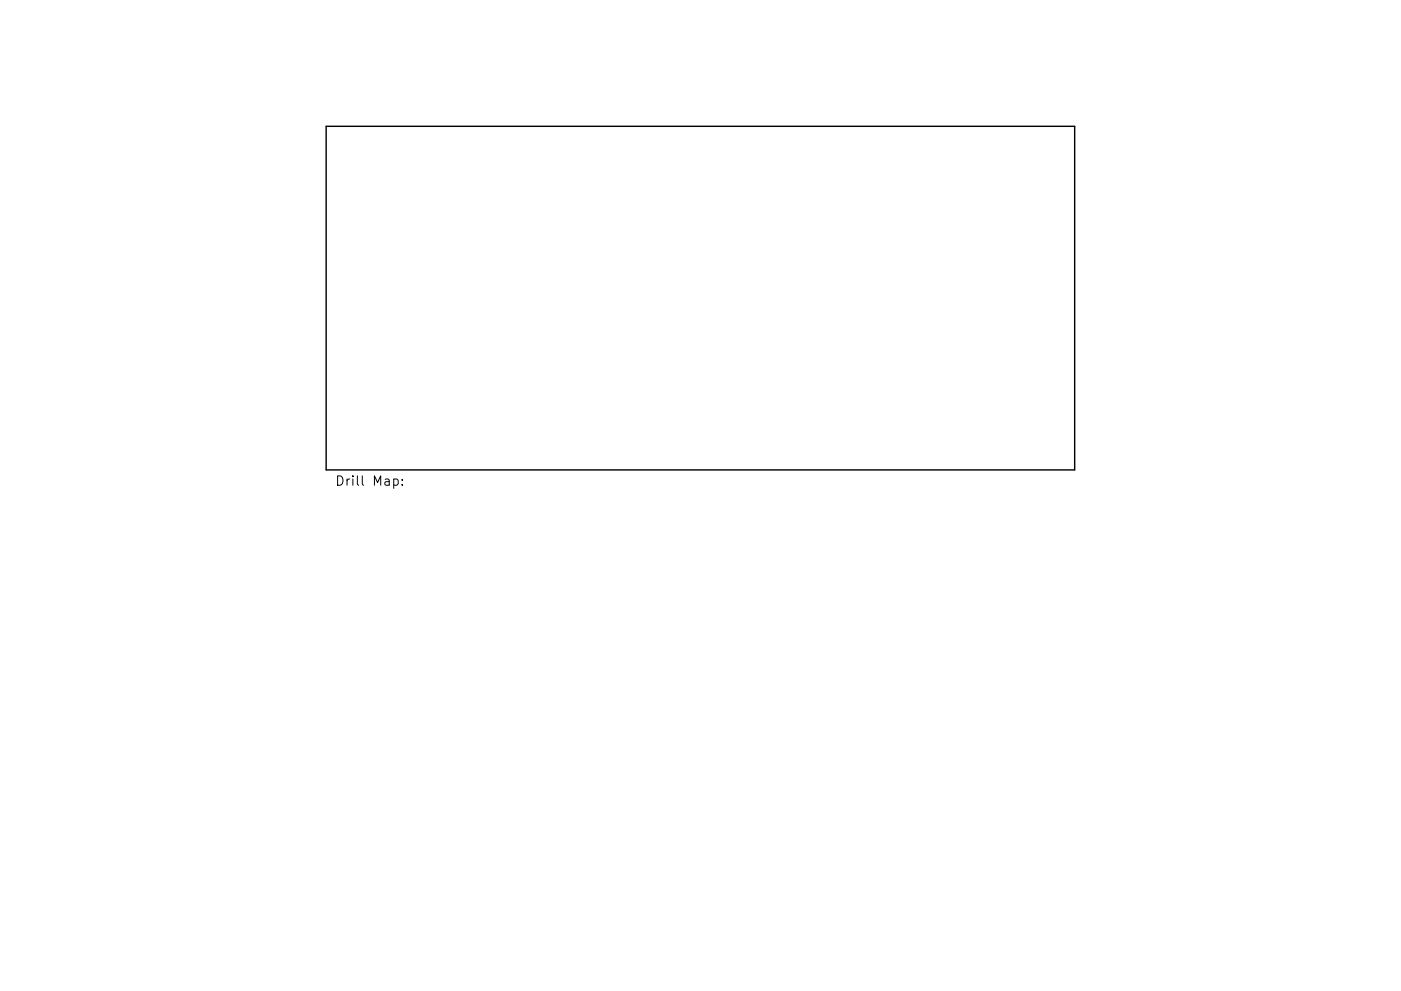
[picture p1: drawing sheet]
<svg xmlns="http://www.w3.org/2000/svg" width="297mm" height="210mm" viewBox="0 0 297 210" stroke-linecap="round" stroke-linejoin="round" font-family="sans-serif">
<defs><g id="words">
<text font-size="2.8" x="71" y="103.1">Drill Map:</text>
</g></defs>
<path d="M69.2 26.8h158.7v72.9h-158.7z" fill="none" stroke="#000" stroke-width=".3"/>
<path d="M83.5 101.7l.6-.1 .3 .4v.6l-.2 .3h-.7M85.3 102.8v.2M85.3 101.7v.2" fill="none" stroke="#000" stroke-width=".21"/>
<use href="#words"/>
</svg>
